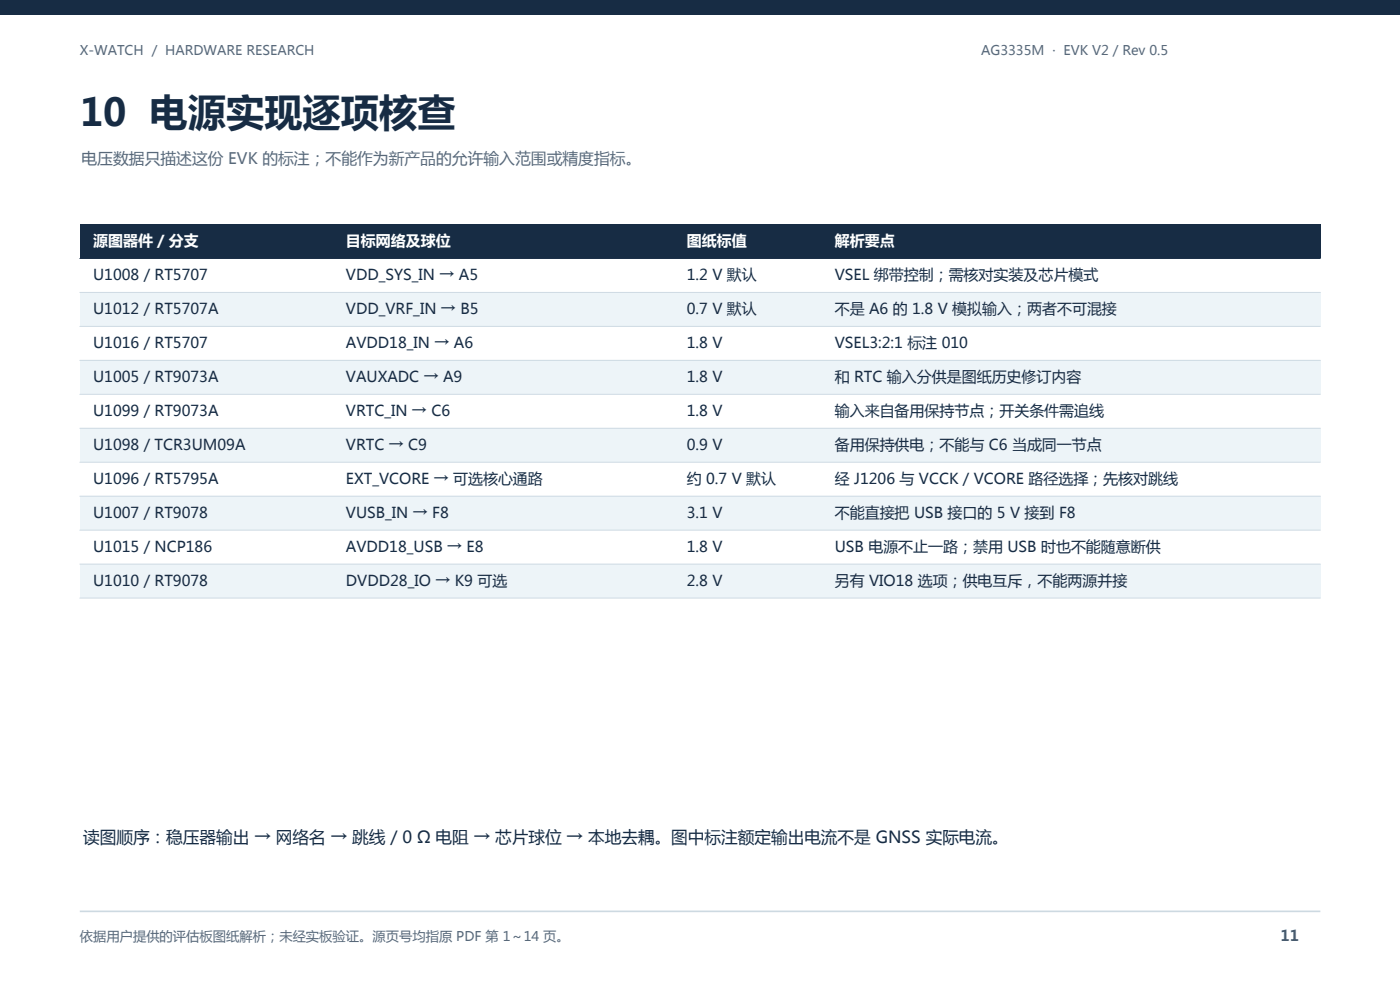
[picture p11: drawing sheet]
<svg xmlns="http://www.w3.org/2000/svg" width="297mm" height="210mm" viewBox="0 0 297 210" stroke-linecap="round" stroke-linejoin="round" font-family="sans-serif">
<defs><g id="words">
<text font-size="8.1" fill="#172c44" x="16.9" y="26.8">10 电源实现逐项核查</text>
<text font-size="3.5" fill="#172c44" x="17.6" y="178.9">读图顺序：稳压器输出 → 网络名 → 跳线 / 0 Ω 电阻 → 芯片球位 → 本地去耦。图中标注额定输出电流不是 GNSS 实际电流。</text>
<text font-size="3.4" fill="#586a7b" x="17.3" y="34.7">电压数据只描述这份 EVK 的标注；不能作为新产品的允许输入范围或精度指标。</text>
<g font-size="3.2" fill="#fff">
<text x="19.8" y="52.2">源图器件 / 分支</text>
<text x="73.4" y="52.2">目标网络及球位</text>
<text x="145.7" y="52.2">图纸标值</text>
<text x="177.1" y="52.2">解析要点</text>
</g>
<g font-size="3.2" fill="#172c44">
<text x="19.8" y="59.4">U1008 / RT5707</text>
<text x="73.4" y="59.4">VDD_SYS_IN → A5</text>
<text x="145.7" y="59.4">1.2 V 默认</text>
<text x="177.1" y="59.4">VSEL 绑带控制；需核对实装及芯片模式</text>
<text x="19.8" y="66.6">U1012 / RT5707A</text>
<text x="73.4" y="66.6">VDD_VRF_IN → B5</text>
<text x="145.7" y="66.6">0.7 V 默认</text>
<text x="177.1" y="66.6">不是 A6 的 1.8 V 模拟输入；两者不可混接</text>
<text x="19.8" y="73.8">U1016 / RT5707</text>
<text x="73.4" y="73.8">AVDD18_IN → A6</text>
<text x="145.7" y="73.8">1.8 V</text>
<text x="177.1" y="73.8">VSEL3:2:1 标注 010</text>
<text x="19.8" y="81">U1005 / RT9073A</text>
<text x="73.4" y="81">VAUXADC → A9</text>
<text x="145.7" y="81">1.8 V</text>
<text x="177.1" y="81">和 RTC 输入分供是图纸历史修订内容</text>
<text x="19.8" y="88.2">U1099 / RT9073A</text>
<text x="73.4" y="88.2">VRTC_IN → C6</text>
<text x="145.7" y="88.2">1.8 V</text>
<text x="177.1" y="88.2">输入来自备用保持节点；开关条件需追线</text>
<text x="19.8" y="95.4">U1098 / TCR3UM09A</text>
<text x="73.4" y="95.4">VRTC → C9</text>
<text x="145.7" y="95.4">0.9 V</text>
<text x="177.1" y="95.4">备用保持供电；不能与 C6 当成同一节点</text>
<text x="19.8" y="102.6">U1096 / RT5795A</text>
<text x="73.4" y="102.6">EXT_VCORE → 可选核心通路</text>
<text x="145.7" y="102.6">约 0.7 V 默认</text>
<text x="177.1" y="102.6">经 J1206 与 VCCK / VCORE 路径选择；先核对跳线</text>
<text x="19.8" y="109.8">U1007 / RT9078</text>
<text x="73.4" y="109.8">VUSB_IN → F8</text>
<text x="145.7" y="109.8">3.1 V</text>
<text x="177.1" y="109.8">不能直接把 USB 接口的 5 V 接到 F8</text>
<text x="19.8" y="117">U1015 / NCP186</text>
<text x="73.4" y="117">AVDD18_USB → E8</text>
<text x="145.7" y="117">1.8 V</text>
<text x="177.1" y="117">USB 电源不止一路；禁用 USB 时也不能随意断供</text>
<text x="19.8" y="124.2">U1010 / RT9078</text>
<text x="73.4" y="124.2">DVDD28_IO → K9 可选</text>
<text x="145.7" y="124.2">2.8 V</text>
<text x="177.1" y="124.2">另有 VIO18 选项；供电互斥，不能两源并接</text>
</g>
<text font-size="3.2" fill="#176c9e" x="271.6" y="199.7">11</text>
<g font-size="2.8" fill="#586a7b">
<text x="16.9" y="11.6">X-WATCH / HARDWARE RESEARCH</text>
<text x="208.1" y="11.6">AG3335M · EVK V2 / Rev 0.5</text>
<text x="16.9" y="199.7">依据用户提供的评估板图纸解析；未经实板验证。源页号均指原 PDF 第 1～14 页。</text>
</g>
</g></defs>
<path d="M0 0h297v3.2h-297z" fill-rule="evenodd" fill="#172c44"/>
<path d="M16.9 193.3h263.2" fill="none" stroke="#cddae3" stroke-width=".35"/>
<path d="M16.9 47.6h263.2v7.2h-263.2z" fill-rule="evenodd" fill="#172c44"/>
<path d="M16.9 54.8h263.2v7.2h-263.2z" fill-rule="evenodd" fill="#fff"/>
<path d="M16.9 62h263.2v7.2h-263.2z" fill-rule="evenodd" fill="#edf4f8"/>
<path d="M16.9 69.2h263.2v7.2h-263.2z" fill-rule="evenodd" fill="#fff"/>
<path d="M16.9 76.4h263.2v7.2h-263.2z" fill-rule="evenodd" fill="#edf4f8"/>
<path d="M16.9 83.6h263.2v7.2h-263.2z" fill-rule="evenodd" fill="#fff"/>
<path d="M16.9 90.8h263.2v7.3h-263.2z" fill-rule="evenodd" fill="#edf4f8"/>
<path d="M16.9 98.1h263.2v7.2h-263.2z" fill-rule="evenodd" fill="#fff"/>
<path d="M16.9 105.3h263.2v7.2h-263.2z" fill-rule="evenodd" fill="#edf4f8"/>
<path d="M16.9 112.5h263.2v7.2h-263.2z" fill-rule="evenodd" fill="#fff"/>
<path d="M16.9 119.7h263.2v7.2h-263.2z" fill-rule="evenodd" fill="#edf4f8"/>
<path d="M16.9 54.8h263.2" fill="none" stroke="#172c44" stroke-width=".21"/>
<path d="M16.9 62h263.2M16.9 69.2h263.2M16.9 76.4h263.2M16.9 83.6h263.2M16.9 90.8h263.2M16.9 98.1h263.2M16.9 105.3h263.2M16.9 112.5h263.2M16.9 119.7h263.2M16.9 126.9h263.2" fill="none" stroke="#cddae3" stroke-width=".21"/>
<use href="#words"/>
</svg>
